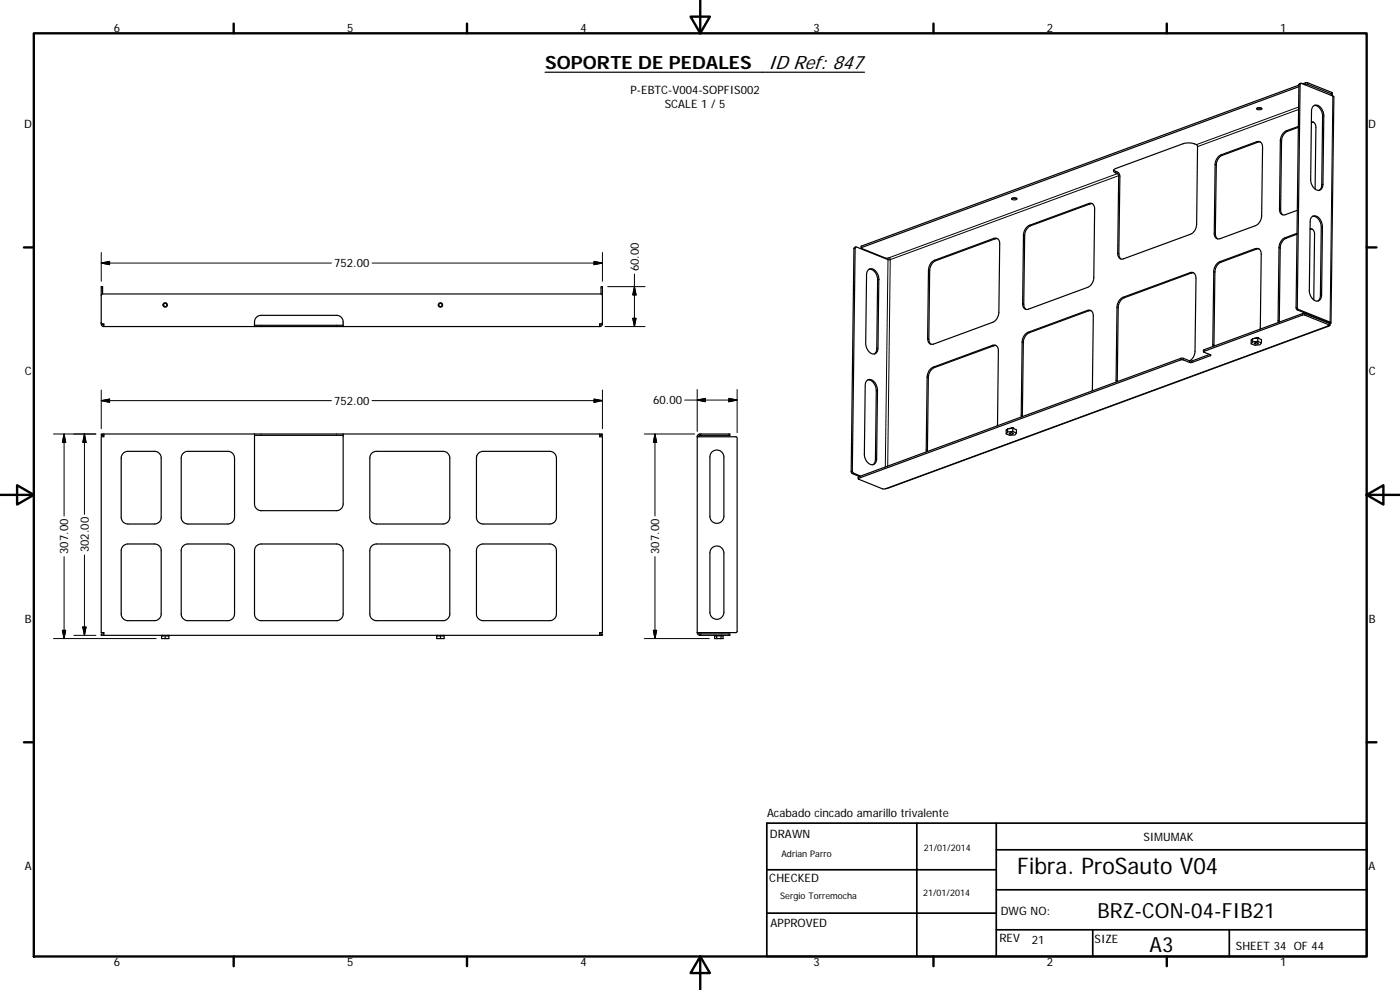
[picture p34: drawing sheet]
<svg xmlns="http://www.w3.org/2000/svg" width="420mm" height="297mm" viewBox="0 0 420 297" stroke-linecap="round" stroke-linejoin="round" font-family="sans-serif">
<defs><g id="words">
<text font-size="6.9" x="305.3" y="262.2">Fibra. ProSauto V04</text>
<g font-size="6.3">
<text x="329.4" y="275.4">BRZ-CON-04-FIB21</text>
<text x="345" y="285.6">A3</text>
</g>
<text font-size="5.8" x="230.6" y="20.8">ID Ref: 847</text>
<text font-size="5.5" x="163.6" y="20.8">SOPORTE DE PEDALES</text>
<g font-size="3.5">
<text x="34.2" y="9.6">6</text>
<text x="104.2" y="9.6">5</text>
<text x="174.2" y="9.6">4</text>
<text x="244.2" y="9.6">3</text>
<text x="314.2" y="9.6">2</text>
<text x="384.2" y="9.6">1</text>
<text x="189.2" y="28.3">P-EBTC-V004-SOPFIS002</text>
<text x="199.5" y="32.5">SCALE 1 / 5</text>
<text x="7.3" y="38.4">D</text>
<text x="410.6" y="38.4">D</text>
<text x="100.3" y="80.2">752.00</text>
<text x="191.7" y="81.4" transform="rotate(-90 191.7 81.4)">60.00</text>
<text x="7.4" y="112.6">C</text>
<text x="410.8" y="112.6">C</text>
<text x="100.3" y="121.5">752.00</text>
<text x="196" y="121.3">60.00</text>
<text x="20.5" y="166.2" transform="rotate(-90 20.5 166.2)">307.00</text>
<text x="26.6" y="165.7" transform="rotate(-90 26.6 165.7)">302.00</text>
<text x="197.9" y="166.2" transform="rotate(-90 197.9 166.2)">307.00</text>
<text x="7.4" y="186.9">B</text>
<text x="410.8" y="186.9">B</text>
<text x="230.2" y="245">Acabado cincado amarillo trivalente</text>
<text x="231.1" y="251.4">DRAWN</text>
<text x="343.2" y="252.3">SIMUMAK</text>
<text x="7.4" y="261.1">A</text>
<text x="410.8" y="261.1">A</text>
<text x="230.9" y="264.6">CHECKED</text>
<text x="300.3" y="274.5">DWG NO:</text>
<text x="231.3" y="278.2">APPROVED</text>
<text x="299.9" y="282.6">REV</text>
<text x="309.7" y="283.3">21</text>
<text x="328.5" y="283">SIZE</text>
<text x="370.9" y="285.1">SHEET 34 OF 44</text>
<text x="34.2" y="289.9">6</text>
<text x="104.2" y="289.9">5</text>
<text x="174.2" y="289.9">4</text>
<text x="244.2" y="289.9">3</text>
<text x="314.2" y="289.9">2</text>
<text x="384.2" y="289.9">1</text>
</g>
<g font-size="2.7">
<text x="234.5" y="257.1">Adrian Parro</text>
<text x="277.3" y="255.2">21/01/2014</text>
<text x="234.2" y="269.7">Sergio Torremocha</text>
<text x="277" y="268.7">21/01/2014</text>
</g>
</g></defs>
<g fill="none" stroke="#000" stroke-width=".36">
<path d="M163.6 21.7h95.8M377.1 32.5l.6-.2a.57 .57 0 0 1 .6 0 .57 .57 0 0 1 .3 .5l-.5 .1a.68 .68 0 0 1-1-.4zM377.4 32.4h1.1M389.7 37.9l-3.7 1.3a3.4 3.4 0 0 0-1.8 3l-.2 20.6a1.38 1.38 0 0 0 1.8 1.6l3.5-1.3M389.7 38.2l-3.3 1.2a3.3 3.3 0 0 0-1.8 3l-.3 20.5 .2 1 .5 .6M389.8 26l-131.4 48.4 7.4 3h1.1l.3 .4-.2 .2-10.2-3.9-1 67.3 .2 .5 2.3 1M389.8 25.5l-131.2 48.3-.2 .6M390.3 25l-.5 .4-.8 67 .3 .6 9.5 3.8 .1 .2M390.9 25.1l1-.3h.6l7.2 2.9 .1 .6M391.5 25.4l1-.1 7.2 2.9v.3M393.6 36.6a1.37 1.37 0 0 1 1.3 1.7l-.2 18.4M394.1 31.9a1.9 1.9 0 0 1 2.9 1.4l.3 1.1-.3 20.9a1.49 1.49 0 0 1-.9 1.7 1.49 1.49 0 0 1-1.9-.7l-.6-.9-.2-1.6 .2-20.5z"/>
<path d="M394.3 36.7h-.7M394.4 31.7a2.92 2.92 0 0 1 2.5 3.2l-.2 20.5-.3 1.2-.5 .5M399.7 28.5l-.3 .1M399.7 28.4l.2 .3M303.7 59.5l.5-.1a.56 .56 0 0 1 .6-.1 .56 .56 0 0 1 .3 .5l-.5 .2a.57 .57 0 0 1-.6 0 .57 .57 0 0 1-.3-.5zM303.8 59.4h1.2M334.2 51l.3 .2a1.72 1.72 0 0 1 1.6 1.7l-.3 23.2 .2 1 .5 .6M334.3 50.9l20.7-7.8 2.7-.2a1.62 1.62 0 0 1 1.7 .9l-.3 23.5a3.3 3.3 0 0 1-1.8 3l-20.1 7.4a1.35 1.35 0 0 1-1.8-1.7l.3-23.3-.3-.6a.98 .98 0 0 1-1.2-1.1zM365.5 47.2l1-.7 10.7-4a1.39 1.39 0 0 1 1.7 1.7l-.3 20.5a3.4 3.4 0 0 1-1.8 3l-10.6 3.9a1.35 1.35 0 0 1-1.4-.3 1.35 1.35 0 0 1-.4-1.3l.3-20.6 .3-1.4zM378.2 42.6l-.7 .1-10.7 3.9a3.3 3.3 0 0 0-1.8 3l-.3 20.5 .2 1 .5 .6M256.8 74.1l-.5 .5-.9 66.9 .3 .5 2.2 1M279.7 78.5l.8-.4 17.8-6.6a1.38 1.38 0 0 1 1.7 1.7l-.2 20.5a3.4 3.4 0 0 1-1.8 3l-17.8 6.6a1.38 1.38 0 0 1-1.8-1.7l.2-20.6a3.8 3.8 0 0 1 1.1-2.5z"/>
<path d="M299.4 71.6l-.8 .1-17.8 6.5a3.3 3.3 0 0 0-1.8 3l-.2 20.5 .1 1 .6 .6M308.2 68.1l.8-.5 17.8-6.5a1.35 1.35 0 0 1 1.3 .2 1.35 1.35 0 0 1 .4 1.4l-.2 20.5a3.3 3.3 0 0 1-1.9 3l-17.7 6.6a1.36 1.36 0 0 1-1.8-1.7l.3-20.6a3.6 3.6 0 0 1 1-2.4zM327.8 61.1l-.7 .1-17.8 6.5a3.3 3.3 0 0 0-1.8 3l-.3 20.5 .2 1 .5 .6M377.8 74.7h-.7l-10.7 4a3.3 3.3 0 0 0-1.8 2.9l-.3 22.3M389.3 70l-3.7 1.4a3.2 3.2 0 0 0-1.8 2.9l-.2 22.5M389.3 70.3l-3.3 1.2a3.2 3.2 0 0 0-1.8 2.9l-.3 22.2M393.2 68.6a1.42 1.42 0 0 1 1.3 1.8l-.2 19.6M393.7 65.1a1.93 1.93 0 0 1 2.9 1.4l.3 1.5-.3 20.6a1.49 1.49 0 0 1-.9 1.7 1.49 1.49 0 0 1-1.9-.7l-.6-1-.3-1.2 .3-20.9 .1-.7zM393.9 68.8h-.7M394 64.9a3 3 0 0 1 2.5 3.2l-.2 20.6-.3 1.1-.5 .5M30.4 96.8l.4 .4M30.8 88.2l-.4 .4"/>
<path d="M30.8 88.2v-2.2h-.4v11.2l.2 .6 .6 .2M30.8 97.2l.4 .4M30.8 97.2h.4v.8M30.8 88.2h149.6M31.2 98h45.2M76.4 97.6h26.6M76.4 98h26.6M103 98a2.57 2.57 0 0 0-2-3.4h-22.6a2.44 2.44 0 0 0-2 3.3v.1M103 98h77M180.4 97.2h-.4v.8M180.4 88.2v-2.2h.4v11.2l-.2 .6-.6 .2M180.4 97.2l-.4 .4"/>
<path d="M180.4 88.2l.4 .4M180.8 96.8l-.4 .4M260.6 81a1.94 1.94 0 0 1 2.9 1.4l.2 1.1-.2 20.9a1.5 1.5 0 0 1-.9 1.8 1.5 1.5 0 0 1-1.9-.8l-.6-1-.3-1.5 .3-20.5zM260.8 80.8a2.96 2.96 0 0 1 2.6 3.2l-.3 20.6-.2 1.1-.5 .5M327.4 93.2l-.7 .1-17.8 6.5a3.3 3.3 0 0 0-1.8 3l-.3 22.2M358.2 81.9h-.7l-20.1 7.4a3.3 3.3 0 0 0-1.8 3l-.3 22.2M378.2 98.8l.3-22.6a1.41 1.41 0 0 0-1.7-1.6l-10.7 3.9a3.3 3.3 0 0 0-1.8 3l-.3 22.4M393.4 94.6l-.2 .1M399.1 97.6v-.5l-8.1-3.1-29.7 10.9-.1 .7M399.1 97.6l-7.5-3-.7-.1-29.7 11 2.1 .9v.3l-5.8 2.1-2.4-.8h-.7l-96.8 35.7 7.3 3 1.4-.1 132.5-48.7M399.1 97.6l-.7 .2 .7-.2M399.4 96.9l.9-67.8-9.9-4.1-.2 .3-.9 66.9 .4 .7 9.6 3.8 .1 .3-.3 .2"/>
<path d="M260.2 114.2a1.93 1.93 0 0 1 2.8 1.4l.3 1.5-.2 20.6a1.5 1.5 0 0 1-1 1.7 1.5 1.5 0 0 1-1.8-.7l-.4-.7-.5-1.5 .3-20.9v-.6zM260.4 114a2.96 2.96 0 0 1 2.6 3.2l-.3 20.6-.1 .9-.6 .7M298.9 103.7l-.7 .1-17.8 6.5a3.3 3.3 0 0 0-1.8 3l-.2 22.2M327.8 117.3l.3-22.5a1.39 1.39 0 0 0-1.7-1.7l-17.8 6.6a3.3 3.3 0 0 0-1.8 2.9l-.3 22.5M357 108.3a3.3 3.3 0 0 0 1.6-2.9l.3-21.9a1.4 1.4 0 0 0-1.7-1.7l-20.2 7.4a3.3 3.3 0 0 0-1.8 3l-.2 22.4M363 106.3l-5.5 2.1-2.4-.9h-.7l-96.7 35.5-.1 .7M375.6 101.9l.1 .1M375.6 101.9l-.1 1.2M375.9 102.6l-.4 .5 1.1 .5 1.6-.2 .4-.5M376 101.6l-.4 .4v-.1M376 101.6l-.1 1M376.5 102.9l.3-.1a.5 .5 0 0 1 .5-.1 .5 .5 0 0 1 .3 .4l-.3 .1a.53 .53 0 0 1-.8-.3z"/>
<path d="M377.1 101.5h-.7M377.5 101.3v1.1M377.5 101.3l1.1 .6v1M377.5 102.4l1.1 .5M377.5 101.3l-1.5 .3M377.5 102.4l-1.6 .2M31.2 130.2v.1a.55 .55 0 0 1-.1 .7 .55 .55 0 0 1-.7 0v58.8a.54 .54 0 0 1 .7 .1 .54 .54 0 0 1 .1 .6v.1M36.8 136.1l1.2-.7h8.4a2 2 0 0 1 2 2v17.8a2 2 0 0 1-2 2h-8a2 2 0 0 1-2-2v-17.8zM54.9 136.1l.5-.4 1-.3h12a2.04 2.04 0 0 1 2 2v17.8a2.04 2.04 0 0 1-2 2h-12a2 2 0 0 1-2-2v-17.8zM76.4 130.2h26.6M76.4 130.6h26.6M76.4 130.2h-46v.4h.8"/>
<path d="M76.4 130.2v21a2.04 2.04 0 0 0 2 2h22.6a2.05 2.05 0 0 0 2-2v-21M103 130.2h77.8v.4h-.8M111.4 136.1l.6-.4 1-.3h20a2 2 0 0 1 2 2v17.8a2.04 2.04 0 0 1-2 2h-20a1.97 1.97 0 0 1-2-2v-17.8zM143.5 136.1l.5-.4 1-.3h20a2.04 2.04 0 0 1 2 2v17.8a2.04 2.04 0 0 1-2 2h-20a2 2 0 0 1-2-2v-17.8zM180 130.2v.1a.58 .58 0 0 0 .1 .7 .58 .58 0 0 0 .7 0l-.1 58.8a.58 .58 0 0 0-.7 .2 .58 .58 0 0 0 0 .6M209.2 131h11.8l.2 .3v58.2l-.2 .3h-11.8M209.2 131v58.8M210 130.2l-.5 .3-.3 .5M210 130.6l-.4 .4M210 130.2h9v.4h-9zM213.7 135.6a2.1 2.1 0 0 1 2.3-.4 2.1 2.1 0 0 1 1.2 1.9v17.8a2.1 2.1 0 0 1-2.1 2.1 2.1 2.1 0 0 1-2-2.1v-17.8l.1-.7zM299.3 127.8l.3-22.5a1.38 1.38 0 0 0-1.7-1.7l-17.8 6.6a3.2 3.2 0 0 0-1.9 2.9l-.2 22.5"/>
<path d="M302.1 128.9l-.1 1.3M302.1 128.9l.1 .1M302.4 129.6l-.4 .6 1.1 .4 1.5-.1 .4-.6M302.4 128.7v.9M302.4 128.7l-.3 .4v-.2M302.9 130l.3-.2a.53 .53 0 0 1 .9 .4l-.7 .1zM303.6 128.5l-.7 .1M303.6 128.5l-1.2 .2M303.9 129.5l1.1 .4M303.9 128.3h-.3v.2M303.9 128.3v1.2M303.9 129.5l-1.5 .1"/>
<path d="M303.9 128.3l1.1 .6v1M36.8 163.9l1.2-.7h8.4a2.05 2.05 0 0 1 2 2v19a2 2 0 0 1-2 2h-8a2.04 2.04 0 0 1-2-2v-19zM54.9 163.9l.8-.6 .7-.1h12a2.08 2.08 0 0 1 2 2v19a2.04 2.04 0 0 1-2 2h-12a2.05 2.05 0 0 1-2-2v-19zM76.8 163.9l.6-.4 1-.3h22.6a2.04 2.04 0 0 1 2 2v19a2 2 0 0 1-2 2h-22.6a2.04 2.04 0 0 1-2-2v-19zM111.4 163.9l.9-.6 .7-.1h20a2.04 2.04 0 0 1 2 2v19a2.04 2.04 0 0 1-2 2h-20a2.01 2.01 0 0 1-2-2v-19zM143.5 163.9l.8-.6 .7-.1h20a2.08 2.08 0 0 1 2 2v19a2.04 2.04 0 0 1-2 2h-20a2.05 2.05 0 0 1-2-2v-19zM213.7 164.4a2.1 2.1 0 0 1 2.3-.4 2.1 2.1 0 0 1 1.2 1.9v17.8a2.1 2.1 0 0 1-2.1 2.1 2.1 2.1 0 0 1-2-2.1v-17.8l.1-.7zM48.5 190.6v1h2.2v-1M48.8 190.6v.2M49.3 190.6l-.8 .2M49.6 190.6v1M49.9 190.6l.8 .2"/>
<path d="M50.4 190.6v.2M131.1 190.6v1h2.2v-1M131.3 190.6v.2M131.9 190.6l-.8 .2M132.2 190.6v1M132.4 190.6l.9 .2M133 190.6v.2M180 190.2h.8v.4h-150.4v-.4h.8M209.2 189.8l.3 .6 .5 .2M209.6 189.8l.4 .4M210 190.2h9v.4h-9zM214.6 190.6h1.4"/>
<path d="M214.9 190.6v.2M215.1 190.8v.8M216.4 190.6v1M216.5 190.6l.5 .2v.8h-2.5v-1"/>
<circle cx="49.6" cy="91.5" r=".49"/>
<circle cx="49.6" cy="91.5" r=".66"/>
<circle cx="132.2" cy="91.5" r=".49"/>
<circle cx="132.2" cy="91.5" r=".66"/>
</g>
<g fill="none" stroke="#000" stroke-width=".3">
<path d="M386 39.2l.4 .2M389.7 32.1l-30.6 11.3M389.7 32.9l-30.3 11.1M390.2 25.3l-.4 .1M391.8 24.8v.5M392.5 24.8v.5M397.3 34.8l-.4 .1M399.7 27.7v.5M400 28.8l-.8 67.8-.4 .4M334.9 51.4v.5M335.4 52.1l-68.6 25.2M335.7 52.7l-68.5 25.2-.8 62"/>
<path d="M364.7 49.4l.3 .2M366.5 46.5l.3 .1M377.2 42.5l.3 .2M384.2 42.2l.4 .2M397 55.3l-.3 .1M30.4 75.8v8.6M30.4 78.9l2.5-.5v1zM99.5 78.9h-69.1M111.7 78.9h69.1M178.3 78.4l2.5 .5-2.5 .5zM180.8 75.8v8.6M256.6 74.4l-.3 .2"/>
<path d="M258.6 73.8v.5M266.5 77.9l-.8 62.2M280.5 78.1l.3 .1M298.3 71.5l.3 .2M307.2 70.5l.3 .2M309 67.6l.3 .1M326.8 61.1l.3 .1M335.4 76l.4 .1M364.4 70l.3 .1M366.1 78.5l.3 .2M376.8 74.6l.3 .1M383.8 74.3l.4 .1"/>
<path d="M384 62.8l.3 .1M385.6 71.4l.4 .1M396.9 68l-.4 .1M181.6 98h12M182.4 86h11.2M189.9 95.5h1l-.5 2.5zM190.4 86l.5 2.5h-1zM190.4 82.2v15.8M263.7 83.9l-.3 .1M278.6 81l.4 .2M306.9 91.1l.3 .1M308.6 99.7l.3 .1"/>
<path d="M326.4 93.1l.3 .2M335.2 92.2l.4 .1M337 89.2l.4 .1M357.2 81.8l.3 .1M364.3 81.5l.3 .1M383.6 96.2l.3 .2M389.3 92.2l-.3 .2M389.7 92.9l-.4 .1M390.9 94.1v.4M391.6 94.1v.5M396.6 88.6l-.3 .1M398.4 97.8l-132.5 48.8"/>
<path d="M30.4 117v11.6M178.3 119.7l2.5 .5-2.5 .5zM180.8 117v11.6M209.2 116.9v12.5M218.7 119.5l2.5 .5-2.5 .5zM221.2 116.9v12.9M263.3 117.1l-.3 .1M263.5 104.4l-.4 .2M278.2 113.1l.4 .2M278.4 101.6l.4 .1M280.1 110.2l.3 .1M297.9 103.6l.3 .2"/>
<path d="M306.8 102.6l.3 .2M335 114.1l.3 .1M354.4 107.5v.5M355.1 107.5v.5M357 108.3v.5M357.7 108.3v.5M361.3 104.9v.5M363.3 106.4v.3M364 103.4l.3 .1M16.1 130.2h12.7M19.2 130.2v24.6M19.2 130.2l.5 2.5h-1z"/>
<path d="M25.3 130.2l.5 2.5h-1zM25.3 130.2v24.1M30.4 120.2l2.5-.5v1zM30.4 120.2h69.1M111.7 120.2h69.1M193.4 130.2h15.1M196.6 130.2v24.6M196.6 130.2l.5 2.5h-1zM205.5 120h15.7M209.2 120l2.5-.5v1zM263.1 137.7l-.4 .1M278 135l.3 .2"/>
<path d="M306.5 124.6l.3 .1M255.8 141.4l-.4 .1M256.1 142l-.3 .1M257.7 143v.5M19.2 167v24.6M25.3 166.5v24.1M196.6 167v24.6M16.1 191.6h30.8M18.7 189.1h1l-.5 2.5zM22.2 190.6h6.6M24.8 188.1h1l-.5 2.5zM193.4 191.6h19.5"/>
<path d="M196.1 189.1h1l-.5 2.5z"/>
</g>
<g fill="none" stroke="#000" stroke-width=".71">
<path d="M10.1 10h400.1v277h-400.1zM70.1 7.1v2.9M140.2 7.1v2.9M207.3 5h5.8l-2.9 5zM210.2 0v10M280.2 7.1v2.9M350.2 7.1v2.9M7.2 74.2h2.9M410.2 74.2h2.9M.2 148.5h9.9M5.1 145.6l5 2.9-5 2.9zM410.2 148.5l5-2.9v5.8z"/>
<path d="M410.2 148.5h9.9M7.2 222.7h2.9M410.2 222.7h2.9M70.1 287v2.9M140.2 287v2.9M210.2 287l2.9 5h-5.8zM210.2 287v10M280.2 287v2.9M350.2 287v2.9"/>
</g>
<path d="M230.1 247h180.1v40h-180.1zM275.2 247v40M299 255h111.2M299 247v40M230.1 274h68.9M230.1 261h68.9M299 279h111.2M299 267h111.2M327.9 279v8M368.9 279v8" fill="none" stroke="#000" stroke-width=".51"/>
<g fill="#000" stroke="#000" stroke-width=".3">
<path d="M30.4 78.9l2.5-.5v1zM178.3 78.4l2.5 .5-2.5 .5zM189.9 95.5h1l-.5 2.5zM190.4 86l.5 2.5h-1zM30.4 120.2l2.5-.5v1zM209.2 120l2.5-.5v1zM19.2 130.2l.5 2.5h-1zM25.3 130.2l.5 2.5h-1zM178.3 119.7l2.5 .5-2.5 .5zM196.6 130.2l.5 2.5h-1zM218.7 119.5l2.5 .5-2.5 .5zM18.7 189.1h1l-.5 2.5z"/>
<path d="M24.8 188.1h1l-.5 2.5zM196.1 189.1h1l-.5 2.5z"/>
</g>
<use href="#words"/>
</svg>
